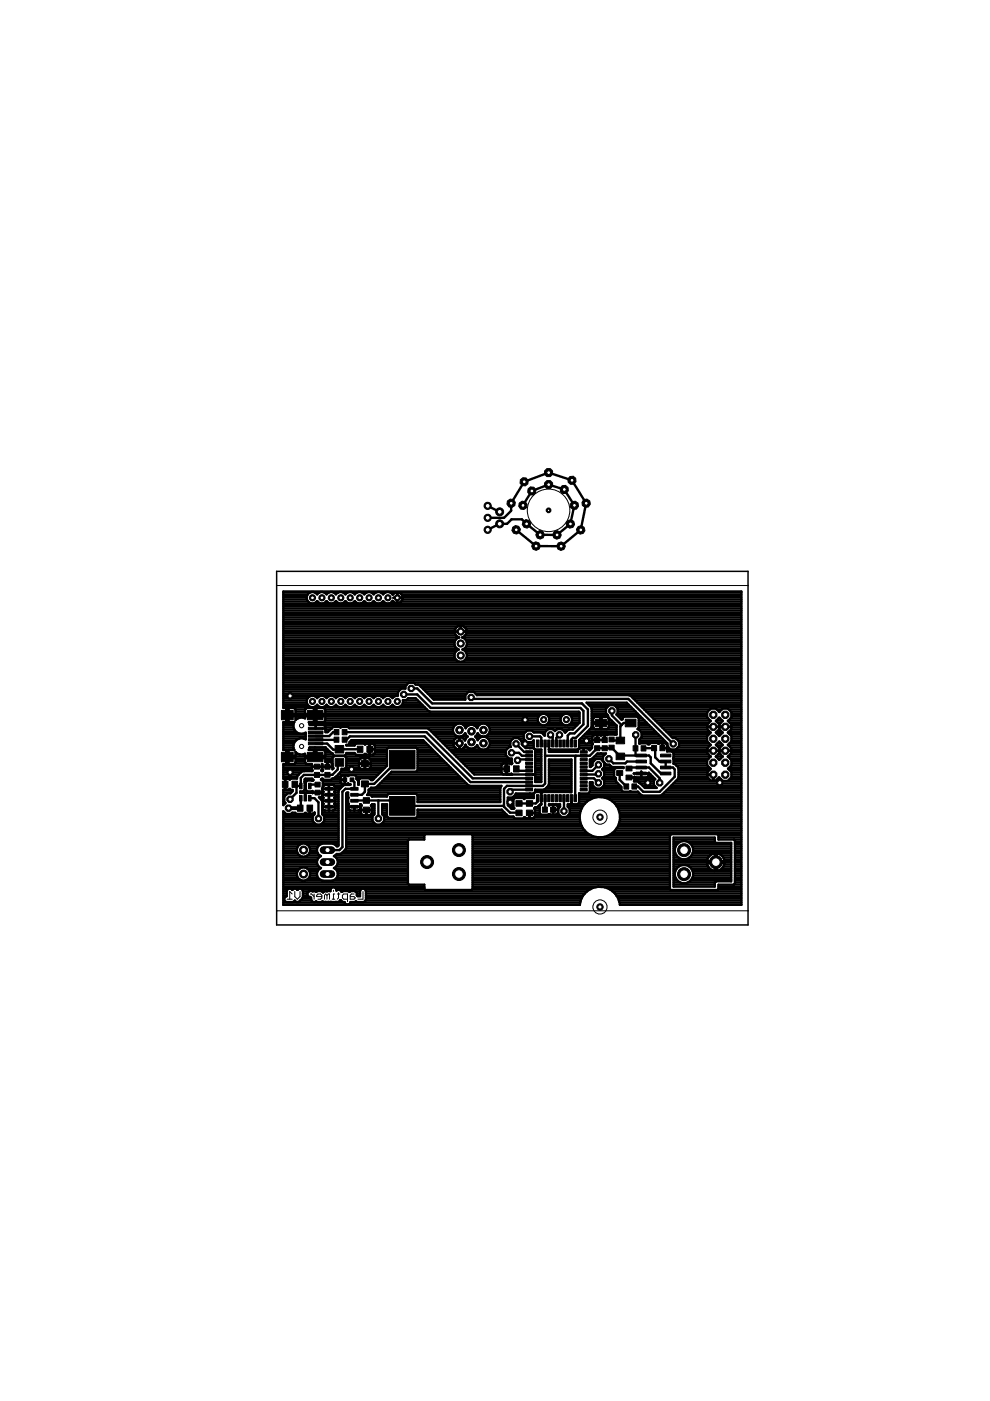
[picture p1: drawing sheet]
<svg xmlns="http://www.w3.org/2000/svg" width="210mm" height="297mm" viewBox="0 0 210 297" stroke-linecap="round" stroke-linejoin="round" font-family="sans-serif">
<g fill="none" stroke="#000" stroke-width=".21">
<path d="M60.9 190.6h1.1M62 189.5l-.6-.5v1.6M62.5 189v1.1l.6 .5 .5-.5v-1.1M65.8 189.5h.3l.5 .6M66.6 189.5v1.1M68.2 190.1h-1.1v-.3l.3-.3h.6l.2 .3v.6l-.2 .2h-.6M69.3 189.8l.3-.3h.3v1.1M69.3 189.8v.8M69.3 189.8l-.2-.3-.3 .3v.8M70.4 190.6h.6M70.7 188.7v.3M71 189.5h-.3v1.1"/>
<path d="M71.5 189.5h.6M71.8 189.3v1.1l-.3 .2M73.7 190.6h-.8l-.3-.2v-.6l.3-.3h.8v1.7M75.1 189.5h-.6l-.2 .3v.8h.8l.2-.2-.2-.3h-.8M77 189v1.6h-1.1"/>
</g>
<g fill="#000" stroke="#000" stroke-width=".21">
<path d="M59.7 150.6h2.5v2h-2.5zM59.7 159.5h2.5v2h-2.5zM65.2 150.6h3.3v2h-3.3zM65.2 159.5h3.3v2h-3.3zM65.4 157.4h3.1v.5h-3.1zM65.4 156.6h3.1v.5h-3.1zM65.4 155.8h3.1v.5h-3.1zM65.4 155h3.1v.5h-3.1zM65.4 154.2h3.1v.5h-3.1zM70.8 156.3h1.1v1.1h-1.1zM70.8 154.7h1.1v1.1h-1.1zM71.1 158.1h1.8v1.6h-1.8z"/>
<path d="M72.6 156.3h1v1.1h-1zM72.6 154.7h1v1.1h-1zM75.8 158.2h1.1v1.3h-1.1zM77.8 158.2h1.2v1.3h-1.2zM82.6 159.1h5.4v3.9h-5.4zM111.4 160h1.5v.5h-1.5zM111.4 159.2h1.5v.5h-1.5zM113.7 156.9h.5v1.5h-.5zM114.5 156.9h.5v1.5h-.5zM115.3 156.9h.5v1.5h-.5zM116.1 156.9h.5v1.5h-.5zM116.9 156.9h.5v1.5h-.5z"/>
<path d="M117.7 156.9h.5v1.5h-.5zM118.5 156.9h.5v1.5h-.5zM119.3 156.9h.5v1.5h-.5zM120.1 156.9h.5v1.5h-.5zM120.9 156.9h.5v1.5h-.5zM121.7 156.9h.5v1.5h-.5zM123 159.2h1.5v.5h-1.5zM123 160h1.5v.5h-1.5zM126.1 158.1h1.1v1.1h-1.1zM126.1 156.4h1.1v1h-1.1zM126.3 152.5h2.3v1.6h-2.3zM127.7 158.1h1.1v1.1h-1.1z"/>
<path d="M127.7 156.4h1.1v1h-1.1zM129.1 158h1.1v1h-1.1zM129.1 156.3h1.1v1h-1.1zM130.6 159.7h1.8v1.4h-1.8zM130.6 156.3h1.8v1.4h-1.8zM132.6 152.5h2.3v1.6h-2.3zM134.2 158.1h1.1v1.1h-1.1zM135.9 158.1h1v1.1h-1zM134.9 159.9h2.2v.6h-2.2zM138.2 158.1h1v1.1h-1zM139.9 158.1h1.1v1.1h-1.1zM140 159.9h2.2v.6h-2.2z"/>
<path d="M59.9 165.6h1.2v1.3h-1.2zM61.9 165.6h1.2v1.3h-1.2zM63.5 168.6h.6v1.2h-.6zM63.5 166.1h.6v1.1h-.6zM63.1 170.7h1.1v1.3h-1.1zM64.5 168.6h.5v1.2h-.5zM65.4 168.6h.6v1.2h-.6zM65.4 166.1h.6v1.1h-.6zM65.1 170.7h1.2v1.3h-1.2zM66.7 163.8h1.1v1h-1.1zM66.7 162h1.1v1.1h-1.1zM66.8 165.8h1.1v1.1h-1.1z"/>
<path d="M66.8 167.5h1.1v1.1h-1.1zM68.9 163.8h1.1v1h-1.1zM68.9 162.1h1.1v1h-1.1zM69 170.8h1.5v.5h-1.5zM69 169.5h1.5v.6h-1.5zM69 168.2h1.5v.6h-1.5zM69 166.9h1.5v.6h-1.5zM71.1 160.8h1.8v1.7h-1.8zM72.7 164.9h.8v.8h-.8zM74.2 164.9h.8v.8h-.8zM74.4 166.9h1.5v.6h-1.5zM74.4 168.2h1.5v.6h-1.5z"/>
<path d="M74.4 169.5h1.5v.6h-1.5zM74.4 170.8h1.5v.5h-1.5zM76.6 161.3h1.5v1.2h-1.5zM76.6 165.6h1.5v1.2h-1.5zM77 169.1h1.3v1.2h-1.3zM77 171.1h1.3v1.2h-1.3zM82.6 168.9h5.4v3.9h-5.4zM106.8 162.4h1.2v1.3h-1.2zM108.9 162.4h1.2v1.3h-1.2zM109.4 171.8h1.3v1.2h-1.3zM109.4 169.8h1.3v1.1h-1.3zM111.4 167.2h1.5v.5h-1.5z"/>
<path d="M111.4 166.4h1.5v.5h-1.5zM111.4 165.6h1.5v.5h-1.5zM111.4 164.8h1.5v.5h-1.5zM111.4 164h1.5v.5h-1.5zM111.4 163.2h1.5v.5h-1.5zM111.4 162.4h1.5v.5h-1.5zM111.4 161.6h1.5v.5h-1.5zM111.4 160.8h1.5v.5h-1.5zM111.6 171.8h1.3v1.2h-1.3zM111.6 169.8h1.3v1.1h-1.3zM113.7 168.5h.5v1.5h-.5zM114.5 168.5h.5v1.5h-.5z"/>
<path d="M115.3 168.5h.5v1.5h-.5zM115 171.1h1.1v1.1h-1.1zM116.1 168.5h.5v1.5h-.5zM116.9 168.5h.5v1.5h-.5zM116.7 171.1h1.1v1.1h-1.1zM117.7 168.5h.5v1.5h-.5zM118.5 168.5h.5v1.5h-.5zM119.3 168.5h.5v1.5h-.5zM120.1 168.5h.5v1.5h-.5zM120.9 168.5h.5v1.5h-.5zM121.7 168.5h.5v1.5h-.5zM123 160.8h1.5v.5h-1.5z"/>
<path d="M123 161.6h1.5v.5h-1.5zM123 162.4h1.5v.5h-1.5zM123 163.2h1.5v.5h-1.5zM123 164h1.5v.5h-1.5zM123 164.8h1.5v.5h-1.5zM123 165.6h1.5v.5h-1.5zM123 166.4h1.5v.5h-1.5zM123 167.2h1.5v.5h-1.5zM130.7 163.4h1.3v1h-1.3zM132.3 166.2h1v1.1h-1zM132.7 164.3h1.3v1.1h-1.3zM132.7 162.4h1.3v1h-1.3z"/>
<path d="M134 166.2h1v1.1h-1zM134.9 162.4h2.2v.6h-2.2zM134.9 163.7h2.2v.6h-2.2zM134.9 161.2h2.2v.6h-2.2zM140 162.4h2.2v.6h-2.2zM140 163.7h2.2v.6h-2.2zM140 161.2h2.2v.6h-2.2z"/>
</g>
<g fill="none" stroke="#000" stroke-width=".51">
<path d="M103.4 109.8h3.5l1.5-1.5v-1.6l2.7-4.5 5.2-2 5 1.6 3 4.9-1.2 5.7-4.1 3.4h-5.4l-4.2-3.5M103.4 107.3l2.5 1.2M110.9 107.1l1.9-3 3.5-1.4 3.3 1.1 2.2 3.3-.9 4-2.8 2.3h-3.6l-3.8-3.3h-2.2l-1 1h-1.6l-2.5 1.2M60.1 139.9h36.7M60.1 139.5h36.3M60.1 139h36.3M60.1 138.5h36.3M60.1 138h36.7M60.1 137.6h36.8M60.1 137.1h36.4M60.1 136.6h36.3M60.1 136.1h36.3"/>
<path d="M60.1 135.7h36.5M60.1 135.2h37.2M60.1 134.7h36.6M60.1 134.2h36.3M60.1 133.8h36.3M60.1 133.3h36.5M60.1 132.8h36.9M60.1 132.3h97.1M60.1 131.8h97.1M60.1 131.4h97.1M60.1 130.9h97.1M60.1 130.4h97.1"/>
<path d="M60.1 129.9h97.1M60.1 129.5h97.1M60.1 129h97.1M60.1 128.5h97.1M60.1 128h97.1M60.1 127.6h5.2M60.1 127.1h5M60.1 126.6h4.9M60.1 126.1h5.1M60.1 125.6h5.6M65.2 126a1.22 1.22 0 0 1 2 0 1.19 1.19 0 0 1 2 0 1.2 1.2 0 0 1 2 0 1.22 1.22 0 0 1 2 0 1.2 1.2 0 0 1 2 0 1.22 1.22 0 0 1 2 0 1.2 1.2 0 0 1 2 0 1.22 1.22 0 0 1 2 0 1.2 1.2 0 0 1 2.1 .1 1.16 1.16 0 0 1 1.7-.2 1.16 1.16 0 0 1 0 1.7 1.16 1.16 0 0 1-1.7-.2 1.21 1.21 0 0 1-2.1 0 1.22 1.22 0 0 1-2 0 1.2 1.2 0 0 1-2 0 1.22 1.22 0 0 1-2 0 1.2 1.2 0 0 1-2 0 1.22 1.22 0 0 1-2 0 1.19 1.19 0 0 1-2 0 1.2 1.2 0 0 1-2 0 1.23 1.23 0 0 1-1.7 .4 1.23 1.23 0 0 1-.3-1.8zM66.8 125.6h.9"/>
<path d="M67.1 127.6h.3M68.8 125.6h.9M69.1 127.6h.2M70.8 125.6h.9M71.1 127.6h.3M72.8 125.6h.9M73.1 127.6h.2M74.8 125.6h.9M75.1 127.6h.2M76.8 125.6h.9M77.1 127.6h.2M78.8 125.6h.9"/>
<path d="M79.1 127.6h.2M80.8 125.6h.9M81.1 127.6h.2M82.8 125.6h1M83.1 127.6h.3M84.2 125.6v2.3M84.2 127.6h.1M84.2 127.1h.1M84.2 126.6h.1M84.2 126.1h.1M84.2 125.6h.1M84.7 125.6h72.5"/>
<path d="M85 127.6h72.2M85.2 126.1h72M85.3 127.1h71.9M85.4 126.7l-2 .1M85.4 126.6h71.8M96.4 133.9h2.5M96.4 134.2l.3 .5 .7 .4a1.33 1.33 0 0 0-1.1 1.1 1.33 1.33 0 0 0 .6 1.4M96.6 133.2a1.27 1.27 0 0 1 2.2 0M96.6 133.2l-.2 1M96.9 137.6l.4 .1a1.34 1.34 0 0 0-.7 2.1 1.34 1.34 0 0 0 2.2 0 1.34 1.34 0 0 0-.8-2.1l.4-.1M97.7 132.6v1.3M97.7 133.8h.1"/>
<path d="M97.7 133.3h.1M97.7 132.8h.1M98.1 135.2h59.1M98.3 132.8h58.9M98.4 137.6h58.8M98.6 139.9h58.6M98.6 138h58.6M98.7 134.7h58.5M98.7 135.7h58.5M98.8 133.2l.1 1M98.8 133.3h58.4M98.8 137.1h58.4"/>
<path d="M98.9 139.5h58.3M98.9 138.5h58.3M98.9 134.2h58.3M98.9 134.2l-.3 .5-.6 .4a1.33 1.33 0 0 1 1 1.1 1.33 1.33 0 0 1-.6 1.4M98.9 133.8h58.3M99 136.1h58.2M99 139h58.2M99 136.6h58.2M60.1 158.5h2.1M60.1 158h2.1M60.1 153.7h2.1M60.1 159h2.3"/>
<path d="M60.1 154.7h2.3M60.1 148h5.1M60.1 145.2h26.1M60.1 149h4.9M60.1 149.5h5.2M60.1 157.5h2.3M60.1 157.1h2.6M60.1 156.6h3.3M60.1 156.1h4.7M60.1 155.6h4.7M60.1 155.2h2.7M60.1 154.2h2.1"/>
<path d="M60.1 153.3h2.2M60.1 149.9h5.9M60.1 148.5h4.9M60.1 147.6h5.8M60.1 147.1h24.3M60.1 146.6h24.4M60.1 146.1h24.9M60.1 145.6h25.9M60.1 144.7h97.1M60.1 144.2h97.1M60.1 143.7h97.1M60.1 143.3h97.1"/>
<path d="M60.1 142.8h97.1M60.1 142.3h97.1M60.1 141.8h97.1M60.1 141.4h97.1M60.1 140.9h97.1M60.1 140.4h97.1M60.7 159.9h.5M60.7 159.4h.5M60.7 152.8h.5M60.7 152.3h.5M60.7 150.9h.5M60.7 150.4h.5"/>
<path d="M61.2 151.8h5.4M62.4 153.1h.1M62.4 153.1a1.71 1.71 0 0 0 .3 2 1.71 1.71 0 0 0 2.1 .2v1.5a1.72 1.72 0 0 0-2.1 .2 1.72 1.72 0 0 0-.3 2h-1.2v3h1.1l.3-.2 .1-1h-2v1.2h-.6v3.1h.3v1.1l.1-1.1 .8 .1M62.7 150.4l-.4-.3h-1.1v3h1.2M62.7 150.4v1M62.7 150.4h2M62.7 159.4a1.6 1.6 0 0 0 2 .4v.5h4.3v-.9M62.7 159.9h.8M62.7 159.4h.1M62.7 152.3h.5M62.7 150.9h2M64.4 159.9h.3"/>
<path d="M64.4 156.6h.4M64.7 150.4l.4-.3h1.5v3h-1.1l.1 .6h3.1l.3 .4v1.1h.5l1.1-1.1h1.5l.1 .1M64.7 150.4v1M65.2 148a1.23 1.23 0 0 0 .3 1.7 1.23 1.23 0 0 0 1.7-.3 1.19 1.19 0 0 0 2 0 1.2 1.2 0 0 0 2 0 1.22 1.22 0 0 0 2 0 1.2 1.2 0 0 0 2 0 1.22 1.22 0 0 0 2 0 1.2 1.2 0 0 0 2 0 1.22 1.22 0 0 0 2 0 1.19 1.19 0 0 0 2 0 1.23 1.23 0 0 0 1.5 .5 1.23 1.23 0 0 0 .7-1.4M65.5 159h4.1M65.5 153.3h48.7M66.5 149.9h1.5M66.6 159.9h.5M66.6 159.4h.5M66.6 152.8h.5M66.6 152.3h.5M66.6 150.9h.5"/>
<path d="M66.6 150.4h.5M66.6 147.6h1.3M66.8 158.5h.1M66.9 157.6h2.5l1.3 1.3h5.6M66.9 153.7v.8M66.9 154.5h.1M66.9 154.2h.1M66.9 156.9h4.5M67.1 151.8h47.2M67.2 149.5h.1M68.5 149.9h1.5M68.6 147.6h1.3"/>
<path d="M68.7 153.7h27.8M68.9 150.4l-.4-.3h-1.4v3h1.6l.3-.4v-.9h-4.3v.5a1.6 1.6 0 0 0-2 .4v-.9h-2v1.3h-.6v5.9h.6v1.3h2v-.9M68.9 150.4l.1 1M68.9 152.8h45.1M68.9 150.4h21.6M69 159.4l-.3-.4h-1.6v1.8h1.9v.8h1l.5 .4M69 154.5h-.3M69 154.7h1M69 159.9h1.5M69 159.4h1M69 154.2h1.5M69 152.3h45"/>
<path d="M69 150.9h22.1M69 158.5l1.2 1.1 .3 .1M69 155.2h.5M69.1 158.5h-3.5l-.1 .5h1.1v1.8h-1.9l.1 1M69.2 149.5h.1M70.5 159.7h.1M70.5 149.9h1.5M70.5 159.7l.3 .5h2.3l.3-.3v-.2h1.8l.3 .4h1.7l.2-.3 .1 .1M70.6 147.6h1.3M71.2 149.5h.1M71.4 155.2h-.8l-.8 .9h-2.9M71.4 156.8v.1"/>
<path d="M72.2 154.2h.1M72.2 154.2l.1-.1h1.5l.3 .3h16.5l.3 .1 9.7 9.7h11.6M72.5 149.9h1.5M72.6 147.6h1.3M73.1 155.2h17.3l9.8 9.8h12M73.1 156.8h.4l.7-.7h15.8l9.8 9.7h12.4M73.2 149.5h.1M73.4 159.9h2M73.9 154.2h22.3M74.1 157.5h16.2M74.4 157.1h15.5M74.5 149.9h1.5"/>
<path d="M74.6 147.6h1.3M75.2 149.5h.1M76.5 149.9h1.5M76.6 147.6h1.3M77.2 149.5h.1M77.3 159.9h.2M78.3 158.5h.1M78.3 158h.1M78.3 159h.1M78.3 159.9h.1M78.3 159.4h.1M78.5 149.9h1.5"/>
<path d="M78.6 147.6h1.3M79.2 149.5h.1M79.2 159.9h2.8M79.4 158l.1 .8h-1.2v-1.1h-.6l-.3 .2-.2-.3h-1.7l-.3 .4-1.8-.1h.4l.7-1h15.2l9.6 9.6 7 .1-.2 .5M79.4 158l-.4-.3h-.6v2.3l.9-.1 .2-.3v-.7h-1.2v1.1l-.8-.1M79.5 158h11.3M79.5 158.5h11.8M79.5 159h2.5M79.5 159.4h2.5M80.5 149.9h1.5M80.6 147.6h1.3M81.2 149.5h.1"/>
<path d="M82.4 158.5l-.4 .3v3.5l-3 3.1h-.3l-.4-.4h-1.9l-.3 .3v1.1h-.2v-.7l-.3-.6v-.4M82.5 149.9h1.5M82.6 147.6h1.3M83.2 149.5h.1M84.5 149.9h5.5M85.2 149.5h4.3M85.4 148.5h.7l.4-.5h1.6l2.8 2.8 .3 .1h31.5l.2 .2v2.1l-1.4 1.5h-2.2M85.4 148.5h.1M85.4 149h3.7M85.4 148.5h3.2M85.6 147.2h2.9l2.8 2.9h31.8l.6 .6v2.9l-1.9 1.9h-1l-.4 .5v1.6M87.2 146h1.3l3.1 3.1h31.8l1.3 1.3v3.5l-2.6 2.5h-.6l-.3 .3v.9"/>
<path d="M88.2 158.5l.3 .3v4.5l-.3 .3h-5.1l-3.3 3.3-1.1 .2M88.5 159h3.3M88.5 159.9h4.2M88.5 159.4h3.7M88.6 145.2l.3 .1 3.1 3h6.7v-.9l.7-.8h1l.7 .8h32.3l.3 .1 8.9 9h.6l.8 .7v1l-.8 .7M89.3 145.6h67.9M89.8 146.1h67.4M90.3 146.6h66.9M90.7 147.1h8.2M91 154.7h5M91.2 147.6h7.5M91.5 155.2h4.6"/>
<path d="M91.7 148h7M92 155.6h4.3M92.5 156.1h4.5M92.9 156.6h3.6M93.4 157.1h2.8M93.9 157.5h2.2M94.4 158h1.8M94.8 158.5h1.7M95.3 159h12.1M95.8 159.4h11.4M96.1 157.6h1.3M96.2 157.1a1.33 1.33 0 0 0 .8 1.7 1.33 1.33 0 0 0 1.7-.9"/>
<path d="M96.3 159.9h10.9M97.4 158.5h.1M97.4 158h.1M97.4 157.5h.1M97.4 156.3v2.6M97.4 157.1h.1M97.4 156.6h.1M97.8 156.1h1.3M98.3 156.6l.3 .4 .2-.5 .4-.3-.6-.8a1.4 1.4 0 0 1-2.2 .4 1.4 1.4 0 0 1 .3-2.2 1.4 1.4 0 0 1 2 .8 1.35 1.35 0 0 1 1.3-.8 1.35 1.35 0 0 1 1.2 .8 1.39 1.39 0 0 1 2-.8 1.39 1.39 0 0 1 .3 2.2 1.39 1.39 0 0 1-2.2-.4l-.5 .8 .5 .8a1.39 1.39 0 0 1 2.3-.2 1.39 1.39 0 0 1-.8 2.2M98.3 156.6a1.32 1.32 0 0 0-2.1 .5M98.3 153.7h1.2M98.3 156.6h.5"/>
<path d="M98.4 158.5h.8M98.5 155.6h.2M98.7 158h.1M98.7 154.2h.1M98.7 157.9l.5 .6M98.7 157.9h.1M99.2 158.5l.5 .2h.5l.5-.2M99.9 147.9l.3 .3h33l9.5 9.5M100.4 153.7h1.2M100.7 158.5h.8M100.8 156.1h1.3M100.8 147.1h56.4"/>
<path d="M101.1 154.2h.1M101.1 156.6h.4M101.2 158h.1M101.2 158l-.5 .5M101.2 158l.5 .7 .5 .3M101.2 155.6h.2M102.9 156.1h8.1M103.4 153.7h11.5M103.4 156.6h5.4M103.5 158.5h4.3M103.6 155.6h7.4M103.7 154.2h18.2"/>
<path d="M103.8 157.1h4.5M103.8 158h4.4M103.8 155.2h7.7M103.9 154.7h12.2M103.9 157.5h4.3M108.5 159.6h1.5l.7 .6h1.5M109.4 157.7l1.7 1.7h1.1M110 156.6h1M110.5 157.1h1M110.6 157.5h2.6M110.9 158h2.3M111 155.6v1l.8 .8h1l.4-.4v1.6l.3 .3"/>
<path d="M111.4 158.5h1.8M112.3 156.1h2.2l.3 .3v1.2M113.1 157.1h.1M113.1 155.2h2.5M113.5 158.9l-.3-.3h-1.7l-.9-.8v-.6l-.7-.7h-1l-.7 .7v1l.1 .2h-.4l-.7 .7v1l.7 .7h.6l.1 1M113.5 158.9h1.3v6.9h-1.3zM113.5 159.9h1.3M113.5 159.4h1.3M114 152.3a1.24 1.24 0 0 0 1.2 1.5 1.24 1.24 0 0 0 1.3-1.5M114 152.3a1.24 1.24 0 0 1 1.2-1 1.24 1.24 0 0 1 1.3 1M115 151.4h-54.3v-1.3h-.6v-24.7h97.1v66.4h-25.8l-.3-1.4M115.2 155.6h.3"/>
<path d="M115.5 151.4h4.3M115.6 157.6v8.5l-.5 .5h-7.6l-.6 .6v3.8M115.6 153.7h4.1M116.2 151.8h2.9M116.3 153.3h2.7M116.4 157.6v1.8h6.1l.1-.4M116.4 159h.1M116.4 159h6.2M116.4 158.9h.3M116.5 152.8h2.4M116.5 152.3h2.4M116.7 155.8l.5 .5v1.3"/>
<path d="M117.3 154.7h.7M118.6 155.8l-.6 .6v1.2M118.9 152.3a1.24 1.24 0 0 1 1.2-1 1.24 1.24 0 0 1 1.2 1M118.9 152.3a1.24 1.24 0 0 0 1.2 1.5 1.24 1.24 0 0 0 1.2-1.5M119.7 155.2h.3M119.8 155.3l-.7-.7h-1l-.4 .4-.5-.4h-1l-.7 .7v.7l-.8-.7h-1.5l-.4-.4h-1l-.8 .7M119.8 155.3h.1M120.3 151.4h2.6M120.4 153.7h2M120.7 154.7l-.9 .6M121.1 151.8h1.8M121.1 153.3h1.8"/>
<path d="M121.3 152.8h1.6M121.3 152.3h1.6M122.4 158.9l.4-.3v-1.7l2.5-2.5 .2-.3v-3.9l-1.1-1.2h8.5l8.6 8.6v.6l.7 .7M122.6 159l.4-.3h1.6l.4 .3M122.8 158.5h2.7M122.8 158h2.7M122.8 157.5h2.8M122.8 157.1h2.8M123.1 156.6h2.5M123.6 156.1h2M123.8 159h.1M123.8 159.4h.1"/>
<path d="M123.8 158.7v.7M124 155.6h6.7M124.5 155.2h6.2M124.8 149.5h8.5M125 159h.1M125 154.7h5.7M125.3 149.9h3.5M125.4 154.2h.4M125.5 151.4h3.1M125.5 153.7h.3M125.5 153.3h1.8M125.5 152.8h.3"/>
<path d="M125.5 152.3h.3M125.5 151.8h3.4M125.5 150.9h3M125.5 150.4h3M125.7 157.7l-.2 .2v.7l-.5 .5v-.1M125.7 157.7v.1M125.9 152.2l.3-.2h1.1v2.6l-1.3-.1-.2-.3v-.8h3.3l-.1 1-.4 .2h-1v-2.6l1.3 .1 .2 .3v.7h-3.3zM126.5 159.9h1.8M126.6 155.9v1M126.6 156.6h.1M126.6 156.1h.1M127.3 153.7h.3"/>
<path d="M127.3 154.2h.3M127.3 152.8h.3M127.3 152.3h.3M127.4 159.7h.1M127.6 153.3h2.6M128.2 155.9v1M128.2 156.6h.1M128.2 156.1h.1M128.2 155.9v1h-2.6M129 152.3h.2M129.1 154.2h1.6M129.1 153.7h1.5"/>
<path d="M129.1 152.8h.6M129.2 149.5l-.7 .7v1l.4 .5 .1 .4 1.7 1.7v1.9l-4.8 .2-.3 .4 .1 1.4M129.7 150.7v1l2.1 2M130.2 149.5l.8 .7v1l-.3 .3 1.1 1.1 .2-.1v-.2l.3-.4h2.8l.3 .4v2l-.2 .3 .8 .7v1l-.4 .5v.8h1.6l.2 .2h.2l.3-.3M130.4 155.7h.1M130.7 149.9h3.1M130.8 151.4h4.4M131 150.9h3.8M131 150.4h3.3M131 151.8h4.7M131.5 152.3h.5M133.7 153.3h-1.5l-.7 .7v3h-1.6l-.2-.2"/>
<path d="M133.7 147.6h23.5M134.2 148h23M134.7 148.5h22.5M134.8 155.8l-.1 4.4M135.1 149h22.1M135.4 153.7h2.2M135.4 154.7h3.2M135.4 154.2h2.7M135.4 153.3h1.7M135.4 152.8h1.3M135.4 152.3h.8M135.6 157.5h5.8"/>
<path d="M135.6 157.1h5.3M135.6 149.5h21.6M135.7 156.6h4.8M135.9 155.2h3.1M136 156.1h4M136 155.6h3.5M136.1 149.9h21.1M136.4 158.7l2.3-.1 .2 .3v1.7l.9 .9h1.3v1.2h1.6l.3 .4v1.6l-3.1 3.2h-3.5l-1.1-1.1h-.8M136.6 150.4h13.9M137.1 150.9h13M137.5 151.4h12.4M138 151.8h11.9"/>
<path d="M138.5 152.3h11.7M139 152.8h11.6M139.4 157.5l.2 .2 1.4-.1 .5 .4M139.4 153.3h10.9M139.9 153.7h10.1M140.4 154.2h9.6M140.4 158.5h.1M140.4 158h.1M140.4 157.6v1h1.1M140.4 157.6v1M140.9 154.7h9.2M141.4 155.2h9.1"/>
<path d="M141.5 158l-.1 1.3h1.1l.3 .4v2.2l.3 .1 .8 .9v1.9l-.2 .3-3.4 3.5-.3 .1h-3.8l-1-.8h-3.1l-.4-.4v-.7l-1-1-.1-.8-.4-.4v-1.4l.3-.4h1.7v-.2h-2.3l-.7-.5h-.6l-.8-.7v-1M141.5 158.5h.3M141.5 158h.1M141.5 159h8.5M141.8 155.6h8.6M142.3 156.1h7.6M142.6 159.4h7.4M142.8 159.9h7.4M143.4 156.6h6.5M143.7 158.5h6.4M143.8 157.1h6.1M144 158h6.6"/>
<path d="M144 157.5h6.3M149.9 156.1l.8-.8-.7-.7v-1l.7-.7-.8-.8v-1.1l.8-.8h1.1l.7 .8 .7-.8h1.1l.8 .8v1.1l-.8 .8 .7 .7v1l-.7 .7 .8 .8M149.9 156.1v1.1l.8 .7-.7 .7v1.1l.7 .7M150 154.1h5M150 159.2h5M151.2 154.1h.1M151.2 159.2h.1M151.8 152.9l.7-.8 .7 .8-.7 .7v1l.7 .7-.7 .7-.7-.7 .7-.7v-1zM151.8 152.8h1.4M151.9 158h1.2M151.9 155.2h1.2M152 150.4h1.1"/>
<path d="M152.1 155.6h.8M152.2 157.5h.6M152.2 153.3h.6M152.3 159.9h.5M152.3 152.3h.4M152.4 158.5h.3M152.4 154.7h.2M152.4 150.9h.2M152.5 153.7h.1M152.5 159h.1M152.5 159.4h.1M152.5 154.2h.1"/>
<path d="M153.8 154.1h.1M153.8 159.2h.1M154.4 152.8h2.8M154.4 158h2.8M154.5 155.2h2.7M154.5 150.4h2.7M154.6 155.6h2.6M154.7 157.5h2.5M154.7 153.3h2.5M154.8 159.9h2.4M154.9 152.3h2.3M154.9 158.5h2.3"/>
<path d="M155 154.7h2.2M155 150.9h2.2M155 153.7h2.2M155 159h2.2M155 159.4h2.2M155 154.2h2.2M155.1 156.1v1.1l-.8 .7 .7 .7v1.1l-.7 .7M155.1 151.4h2.1M155.1 157.1h2.1M155.1 156.6h2.1M155.1 156.1h2.1M155.1 151.8h2.1"/>
<path d="M157.2 145.2h-69.1l-.4-.5h-1l-.7 .8v.5h-.9l-.7 .7v.8l-.9 .2-.3 .3a1.2 1.2 0 0 0-2 0 1.22 1.22 0 0 0-2 0 1.2 1.2 0 0 0-2 0 1.22 1.22 0 0 0-2 0 1.2 1.2 0 0 0-2 0 1.22 1.22 0 0 0-2 0 1.19 1.19 0 0 0-2 0 1.2 1.2 0 0 0-2 0 1.22 1.22 0 0 0-2 0M60.1 168.5h.6M60.1 177.5h11.7M60.1 168h1.7M60.1 172.3h.3M60.1 164.2h3.3M60.1 173.2h6.2M60.1 176.6h11.7M60.1 178h11.7M60.1 164.7h2.9M60.1 179.9h2.9M60.1 179.5h3.1"/>
<path d="M60.1 179h3.7M60.1 178.5h11.7M60.1 177.1h11.7M60.1 176.1h11.7M60.1 175.6h11.7M60.1 175.2h11.7M60.1 174.7h6.8M60.1 174.2h6.3M60.1 173.7h6.2M60.1 172.8h6.5M60.1 170.4h.3M60.1 169.9h.2"/>
<path d="M60.1 169.5h.2M60.1 169h.2M60.1 167.6h1.9M60.1 163.7h3.7M60.1 163.3h6.1M60.1 162.8h6M60.1 162.3h6M60.4 166.3l.1 1.1h.8l.1-.1 .3 .2h.3v.2l-.4 .5h-.6l-.7 .7v1.1l.2 .2-.4 .5v-3.3h.3zM60.4 165.7h.1M60.4 167.1h.1M60.4 166.6h.1M60.4 166.1h.1"/>
<path d="M60.4 165.2h.1M60.7 161.8h.5M60.7 161.4h.5M60.7 160.9h.5M61.2 160.4h5.4M61.3 165.2h.3M62.5 166.3l.4 .3M62.6 161.8h2.2M62.7 161.4h2M62.7 160.9h2M62.9 166.6v1.5l-1.4 1.4M63.2 179.5a1.42 1.42 0 0 1 2.3 0"/>
<path d="M63.2 179.5a1.42 1.42 0 0 0 1.1 2.2 1.42 1.42 0 0 0 1.2-2.2M63.7 168h4.8M63.8 169.2v2l-.2 .1M64.5 167.6h.4M64.6 165.3l.1-.2h1.5l.3 .3-.2 .1h-1.1l-.4 .3v1.7l.4 .3 1.1-.1v.5l-2.6-.1v-.3h.6l.3-.3zM64.6 165.7h.4M64.6 167.1h.2M64.6 166.6h.2M64.6 166.1h.2M64.7 165.2h1.5M64.7 168.5h.1M64.7 168.1v1.1"/>
<path d="M64.7 169h.1M64.8 161.8l.3 .2h1l.1 1.3M64.9 179h3.2M65.5 179.5h1.9M65.6 172.3h.1M65.6 171.8h.1M65.7 169.2h1l.8 .9v3.5M65.7 179.9h1.5M66.1 162.6h2.1M66.1 162.5h2.1M66.2 163.3l.1 .1M66.3 163.4l-2.3 .2-.9 .9-.1 .6h-1.3l-.3 .2-.1-.1"/>
<path d="M66.3 163.4h.1M66.7 172.3l-.2 .2h-.8v-1.1l-.1 1.1h-.7l-.2-.2-.2 .3h-1.7l-.2-.3h-.6l-.3 .3h-1l-.6-.6v19.8h62.8l.2-.8M66.7 172.3h.1M67.1 160.4h3.6M67.2 162.5v.1M67.3 168v.1M67.3 166.3h-1.3l-.3 .3M67.4 179.5a1.37 1.37 0 0 0 .7 2 1.36 1.36 0 0 0-.9 1.3 1.36 1.36 0 0 0 .9 1.2 1.35 1.35 0 0 0-.7 2.1M68 169.5h.5M68.2 174.7h3.6M68.2 169h.3M68.2 165.2h.3"/>
<path d="M68.2 163.3v-1.3h.2v1.3M68.2 163.3v.2l.3-.1M68.2 163.3h.2M68.2 162.8h.2M68.2 162.3h.2M68.3 167.2l.1 1.5-.3 .3-.5 .1 .7 .8M68.3 167.2v.1M68.3 169.9v2.7l.4 .5v1l-.7 .7h-1l-.7-.7v-1l.4-.5v-.3M68.3 172.3h3.5M68.3 171.4h.2M68.3 170.9h.2M68.3 170.4h.3"/>
<path d="M68.3 169.9h.2M68.4 162.6h2.1M68.4 163.3l.1 .1M68.4 168.5h3.4M68.4 167.6h.1M68.5 167.2h2.5M68.5 171h2.5M68.5 169.8h2.5M68.5 166.9l.4-.5 1.9 .1 .2 .4-.1 1 .1 1.1M68.5 165.7h3.7M68.5 166.6h.1M68.5 166.1h3.9"/>
<path d="M68.5 163.4h.1M68.5 167.1l-.2 .1M68.5 172.8h3.3M68.5 169v1.1l.1 .3M68.6 170.4l-.1 1 .4 .5M68.6 174.2h3.2M68.7 173.2h3.1M68.7 173.7h3.1M69 161.4h1.5M69 160.9h1.5M69.4 161.6v1M69.4 161.8h.1"/>
<path d="M69.4 162.3h.1M69.7 166.4v5.5M69.7 168h.1M69.7 171.4h.1M69.7 170.9h.1M69.7 170.4h.1M69.7 169.9h.1M69.7 169.5h.1M69.7 169h.1M69.7 167.6h.1M69.7 167.1h.1M69.7 166.6h.1"/>
<path d="M70.4 165.2h1.8M70.4 161.8h.1M70.5 162.8h.1M70.5 162.3h.1M70.5 162.7l.2 .2-.2 .2v-2.5l.3-.3h2.3l.3 .3v2.1l-.3 .3h-.7l-.1 .6-1.1 1.1M70.6 171.8h1.2M70.8 179h1M70.9 170.4l.1 1-.3 .4h-2.4M70.9 170.4h.9M70.9 166.6h1.8M71 168h.8M71 169l-.1 .1 .1 1-.1 .3"/>
<path d="M71 169h.8M71 171.4h.8M71 170.9h.8M71 169.9h.8M71 169.5h.8M71 167.6h.8M71 167.1h1.2M71.2 164.7l-1 .6h-1.6l-.2-.2-.3 .2 .4 .3v3.4M71.2 164.7v.1M71.2 164.7h1.1M71.7 164.2h8.5M72 161.6h-.4v1.5l-1.1 1.2h-6.1l-.6 .7v1.6h-.9"/>
<path d="M72.1 163.8h.1M72.2 163.7h8.4M72.2 165.3h.9M72.4 163.3h8.7M73.1 164.4v1.8M73.1 164.7h.1M73.1 165.7h.1M73.1 166.1h.1M73.1 165.2h.1M73.2 160.4h8.8M73.3 162.8h2.9M73.3 179.9h13.2"/>
<path d="M73.4 168.5h.4M73.4 177.5h16.6M73.4 172.3h3.1M73.4 173.2h5.6M73.4 176.6h51.1M73.4 178h16.6v-.9l.2-.2h9.8l.2 .2v11.4M73.4 179.5h13.1M73.4 179h13.1M73.4 178.5h13.1M73.4 177.1h16.6M73.4 176.1h50.6M73.4 175.6h50.2"/>
<path d="M73.4 175.2h50M73.4 174.7h6.2M73.4 174.2h5.7M73.4 173.7h5.6M73.4 172.8h3.4M73.4 171.4h.5M73.4 170.9h.5M73.4 170.4h.5M73.4 169.9h.4M73.4 169.5h.4M73.4 169h.4M73.4 161.8h8.6"/>
<path d="M73.4 162.3h2.7M73.4 161.4h2.7M73.4 160.9h2.9M73.8 166.1l.5 .3-1.5 .1-1 1.2v11.6l-.4 .1-.9-.5h-2.2l-.9 .6M73.8 166.1h-1.4M73.8 166.1h.1M73.9 171h2.5M74.3 171.9l-.4-.5v-2.3l-.1-1.1h-.2l-.2 .2v11.6l-1 1.1-1 .2-.6 .4a1.37 1.37 0 0 1 .9 1.3 1.37 1.37 0 0 1-.9 1.2 1.37 1.37 0 0 1 .6 2.1M74.6 165.3l.5 .5v1.4h-1.9l-.6 .7v11.7l-.6 .6h-2.6M75.1 171v.9M75.1 171.4h.1M75.1 169.8l9-.1 1.2 1.2h21.4l.2 .1"/>
<path d="M75.6 164.7l-.3-.3h-1.3l-.2 .1-1.3-.1-.3 .5v.9l.2 .3M75.6 164.7h4.1M75.6 165.2h.6M75.9 165.7h.2M75.9 166.1h.2M76 171.8h.5M76.1 161.8v-.6l.2-.3 1-.1v2.2l-1-.1-.2-.3v-.6h2.5v.7l-.4 .3h-.8v-2.2h.8l.3 .2 .1 .8M76.4 170.5h.1M76.4 170.5v1l-.3 .3h-2.7M76.4 171.4h.1M76.4 170.9h.2M76.5 170.5l.2 .3-.2 .3v.6h1.1v1.1h-.6l-.4-.1-.1-.9h2.3v.7l-.3 .3"/>
<path d="M76.5 170.5h.1M77.3 162.8h.1M77.3 162.3h.1M77.3 161.4h.1M77.3 160.9h.1M77.6 172.3h.1M77.6 171.8h.1M77.6 172.8h.1M77.9 168.5h4.3M78.2 168l-.4 .6h.7l.4 .3M78.2 168h27.9M78.2 167.6h27.9"/>
<path d="M78.4 160.9h3.6M78.5 165.2h.7M78.5 162.8h3.1M78.6 172.8h.7M78.6 162.3h3.4M78.6 161.4h3.4M78.7 167.1l-.5 .3v.6M78.7 167.1h27.4M78.8 170.9h.6M78.8 172.3h.6M78.8 171.8h.6M78.8 171.4h.6"/>
<path d="M78.9 170.5h.5v2.1l-.4 .5v1l.7 .7h1l.7-.7v-1l-.4-.5v-2.1h1v2.6l.4 .3h5.8l.3-.3v-1.4h17.9M78.9 168.9h.1M78.9 170.5h.1M78.9 170.5l-.2 .3 .1 .1v.8h-1.1v1.1h.8M80.1 166.6h19.4M80.2 169.7v3.9M80.6 166.1h18.3M80.8 174.7h42.3M81 172.3h1M81 171.8h1M81 171.4h1M81 170.9h1"/>
<path d="M81 165.7h17.4M81.2 172.8h.8M81.3 174.2h41.7M81.4 173.2h.8M81.4 173.7h41.5M81.5 165.2h16.4M82 164.7h15.5M82.5 164.2h14.5M83 163.7h13.5M85.3 161.1l-1.4 1.4h-.8l-3.8 3.7h-1.9v1.7l-.7 .6h-1.6M86.7 178l-.2 .2v9.2l.2 .2h3.3v.9l.2 .2h9.8l.2-.2M88.4 173.2h20.5"/>
<path d="M88.4 168.5h17.7M88.5 172.3h18.5M88.5 171.8h18M88.5 161.8h6.1M88.5 169.9h17.6M88.5 169.5h17.6M88.5 169h17.6M88.5 163.3h7.5M88.5 162.8h7.1M88.5 162.3h6.6M88.5 161.4h5.6M88.5 160.9h5.2"/>
<path d="M88.5 160.4h4.7M96.8 160.4h10.7M97.2 160.9h11.3M97.7 161.4h10.8M98.2 161.8h10.4M98.7 162.3h7.6M99.1 162.8h7.2M99.6 163.3h6.7M100.1 163.7h6.2M100.2 177.5h26.6M100.2 178h41.8M100.2 179.9h41.8"/>
<path d="M100.2 179.5h41.8M100.2 179h41.8M100.2 178.5h41.8M100.2 177.1h25M106.1 167.1v3h-17.6v-1.5l-.3-.3h-5.8l-.4 .3v.3h-3.1M106.3 163.7v-.6h1.2v1.1M106.3 162.3l.3-.4h.8v2.3M106.3 163.7l.5 .5M106.4 171.7l1.3 1.3 1.1 .1 .4 .4h1.7l.3-.3M106.4 171.7h.1M106.9 171l1.2 1.3 1.9 .1M107.4 163.7h.1"/>
<path d="M107.4 163.3h.1M107.4 162.8h.1M107.4 162.3h.1M107.4 163l.1 1.1M107.4 172.8h-18.9M107.7 170.4h1.1M107.7 169.9h1.1M107.7 169.5h1.2M107.9 170.9h.9M108.1 164.2l.3-.2 .2 .2M108.3 171.4h.7M108.6 161.8l-.2 .2-.3-.1h-.6v1.1h-1.2v-.7"/>
<path d="M108.8 169h4.4M109.2 168.5h4M109.5 163l.5 .4h2.2M111.2 173.2h.1M112.2 161h-2.3l-.2 .2M112.2 167.4h-3.6l-.5 .5M112.2 173.2h.1M112.2 172.8h.1M113.2 164.2h1.6M113.2 164.2h.1M113.2 168.2v1M113.2 168.2h-3.8l-.8 .9h-.9v1.6l.8 .8 .5-.2"/>
<path d="M113.2 169.2h-1.8l-.3 .2-.2-.2h-1.7l-.4 .3v1.7l.2 .1M113.2 169.2h.1M113.3 171.4l.1 .3v.6M113.3 171.4h1.1M113.3 173.2h9.6M113.4 168h.1M113.4 171.8h1M113.4 172.8h5.2M113.5 171.2h.1M113.5 171.2l-.2 .2M113.5 161.8h1.3M113.5 164.7h1.3"/>
<path d="M113.5 165.7h1.3M113.5 167.6h7.7M113.5 165.2h1.3M113.5 163.7h1.3M113.5 163.3h1.3M113.5 162.8h1.3M113.5 162.3h1.3M113.5 161.4h1.3M113.5 160.9h1.3M113.5 160.4h1.3M114 169.2v.8l-.4 .3h-3.6M114.2 170.9h.2"/>
<path d="M114.4 172.3h-2.1v1.2h.7l.4-.3v-.8h-1.2v1.1h-.7l-.3-.3M114.4 170.9v1.5l.4 .4h1.5l.1-.2M114.8 168h.1M114.8 168v.3M114.8 169.2v1.4l-.4 .3M114.8 170.5h-.2a1.22 1.22 0 0 1-1.1 .7M114.8 170.4l-.3 .3M115.6 160.2h9.5l1.5-1.6h2.9l.2-.1 1.8 1.9 .2-.2h5.9l.4 .4v1.2l2.1 2.2h1M115.6 169.2l-.1 2.5M115.8 167.1h5.4M116.3 166.6l-1 .8h-1.8v.5l-.3 .3M116.3 166.6l.1-.3v-5.3h4.8v7l-7.7-.1-.3 .3"/>
<path d="M116.3 166.6h4.9M116.4 164.2h4.8M116.4 161.8h4.8M116.4 164.7h4.8M116.4 165.7h4.8M116.4 166.1h4.8M116.4 165.2h4.8M116.4 163.7h4.8M116.4 163.3h4.8M116.4 162.8h4.8M116.4 162.3h4.8M116.4 161.4h4.8"/>
<path d="M116.4 172.6h1.7l.2-.3v-1.2l-.4-.5h-1.2l-.2 .2-.1-.3h2.3v.5l-.4 .5v1l.8 .7M116.4 172.6h.1M117.3 172.3h.1M117.3 170.6v2.1M117.3 171.7h1M117.3 171.8h.1M117.3 171.4h.1M117.3 170.9h.1M118.2 170.9h.5M118.3 172.3h.1M118.3 171.8h.1M118.3 171.4h.1"/>
<path d="M119.6 169.2v2.8M119.6 169.2h.1M120.4 170.9h3.2M120.5 172.8h2.4M120.7 171.4h2.7M120.8 172.3h2.2M120.8 171.8h2.3M121.2 169.2v1.3M121.2 170.2h.1M121.2 170.4h.1M122.1 160.2l-.1 .2v8.8M122.6 170.4h1.4"/>
<path d="M122.8 168.5h13.1M122.8 168.2v2l-.4 .3h-2v.5l.4 .5v1l-.7 .7M122.8 169.9h1.7M122.8 169.5h2.4M122.8 169h4M122.9 173.2l.2 1.3M123.1 172h.1M123.1 174.5v.1M123.1 172l-.2 1.2M123.1 174.5l.5 1.2M123.6 170.8v.1M123.6 175.7h.1"/>
<path d="M123.6 170.8l-.5 1.2M123.6 175.7l.9 .9 1.1 .7M123.8 165h2.1l1 1M124.5 169.9l-.9 .9M124.5 169.9h.1M124.9 168h10.5M125.1 161.8h.5M125.1 167.6h6.7M125.1 167.1h1.1M125.1 166.6h.7M125.1 166.1h.5M125.1 162.3h.5"/>
<path d="M125.1 161.4h.8M125.5 160.9h2.3M125.6 169.2l-1.1 .7M125.6 169.2h.1M125.6 177.3l1.3 .3M125.6 177.3h.1M126 160.4h1.8M126.9 177.6h.1M126.9 169l-1.3 .2M126.9 169h.1M126.9 169l1.2 .1M126.9 164.1l-.2 .1h-2.9"/>
<path d="M126.9 162.2l-1.3 1.2h-1.8M127.1 177.5h14.9M127.1 169h30.1M127.5 167.1h4.2M127.8 165.2h2.8M127.8 163.3h2.4M127.8 161.4h.1M127.8 160.4l.7-.7h-1.8l-1.2 1.2-.4 .1v1.6l.5-.4v-.6l.8-.7h1l.7 .7v1.1l-.4 .4 .4 .5v1l-.4 .4 .4 .4v1.1l-.7 .7h-1l-.8-.7v-.6l-.5-.1v2.1l-.3 .3h-2M128 164.7h2.3M128 166.6h3.5M128 162.8h4.2M128.1 164.2h2.1"/>
<path d="M128.1 161.8h.2M128.1 165.7h2.5M128.1 166.1h2.9M128.1 163.7h2.1M128.1 162.3h1.3M128.1 169.1h.1M128.1 169.1l1.2 .4M128.1 177.5h.1M128.1 177.5l-1.2 .1M129.1 160.9l.9 .9h2.6l.3-.3h3.1M129.2 177.1h12.8M129.2 169.5h28"/>
<path d="M129.3 162.3h.1M129.3 177h.1M129.3 169.5h.1M129.3 169.5l1 .8M129.3 177l-1.2 .5M129.9 176.6h27.3M129.9 169.9h27.3M130.3 170.3h.1M130.3 170.3l.8 1.1M130.3 176.2h.1M130.3 176.2l-1 .8M130.4 176.1h26.8"/>
<path d="M130.4 170.4h26.8M130.7 175.6h26.5M130.7 170.9h26.5M131 175.2h26.2M131 171.4h26.2M131.1 171.4h.1M131.1 171.4a4.3 4.3 0 0 1-.8 4.8M131.2 171.8h26M131.2 174.7h26M131.4 172.3h25.8M131.4 174.2h25.8M131.4 163.9v1.4l1.4 1.5"/>
<path d="M131.4 173.2h25.8M131.4 173.7h25.8M131.4 172.8h25.8M133.4 164.8h1.1M133.4 162.9v-.2h4.2l2.3 2.3v1M133.4 164.8v.1M134.5 164.7h.1M134.5 164.7l-.1 1h4.2M134.5 165.2h4.4M134.5 164.7l2.6 .1 .4-.3 .1-.7 1.3 1.4-.3 .2v1.1l.6 .5h-2.5l-1.5-1.3M135.8 166.1h2.8M136 164.2h.1"/>
<path d="M136 163.6v1.2M136 163.6h.1M136 164.7h.1M136 163.7h.1M136.3 166.6h2.5M137.4 164.7h1M137.6 164.2h.3M137.6 164h-3.2M140.4 168.5h16.8M140.6 168.3h.1M140.9 168h16.3M141.4 167.6h15.8"/>
<path d="M141.8 167.1h15.4M142.3 166.6h14.9M142.7 160.9h7.5M142.8 166.1h14.4M142.8 177.6h8.8v.9l.2 .2h3.2v8.2h-3.2l-.2 .2v.9h-8.8zM142.8 178h8.8M142.8 161.8h7.1M142.8 179.9h.3M142.8 179.5h.5M142.8 179h.8M142.8 178.5h1.4M142.8 161.4h7.1"/>
<path d="M142.8 160.4h7.9M143.3 165.7h13.9M143.4 162.3h6.6M143.7 165.2h6.7M143.8 162.8h6.7M143.9 164.2h6.1M143.9 164.7h6.1M143.9 163.7h6.1M143.9 163.3h6.5M145.8 178.5h5.8M146.5 179h8.5M146.8 179.5h8.2"/>
<path d="M147 179.9h8M150 164.3h1.3M150.7 160.4l-.8 .8v1l.8 .8-.7 .7M151.2 164.3v1.2M151.2 164.7h.1M151.2 165.2h.1M151.8 160.4l.7-.7v-1.1l-.7-.7 .7-.7 .7 .7-.7 .7v1.1l.7 .7M151.8 160.4l.7 .7 .7-.7M151.8 160.4h1.4M152.1 165.2h.7M152.3 160.9h.4M152.3 177.5h4.9"/>
<path d="M152.3 177.1h4.9M154.3 160.4l.8 .8v1l-.7 .8 .7 .7v1.1l-.8 .8h-1.1l-.7-.8-.7 .7h-1.1l-.7-.7v-1.1M154.3 160.4h2.9M154.6 162.8h2.6M154.6 163.3h2.6M154.7 165.2h2.5M154.8 160.9h2.4M155 162.3h2.2M155.1 164.2h2.1M155.1 161.8h2.1M155.1 164.7h2.1M155.1 163.7h2.1"/>
<path d="M155.1 161.4h2.1M155.6 178l.2 .2v9.2l-.2 .2h-3.3v.9M155.8 179.9h1.4M155.8 179.5h1.4M155.8 179h1.4M155.8 178.5h1.4M157.2 178h-4.9v-.9l-.2-.2h-9.9l-.2 .2v11.4M60.1 188h29.9M60.1 191.3h13M60.1 190.9h.2M60.1 190.4h.2M60.1 189.9h.7"/>
<path d="M60.1 189.4h.7M60.1 189h.7M60.1 188.5h.9M60.1 187.5h26.6M60.1 187.1h26.4M60.1 186.6h3.7M60.1 186.1h3.1M60.1 185.6h2.9M60.1 185.2h2.8M60.1 184.7h3M60.1 184.2h3.4M60.1 183.7h7.5"/>
<path d="M60.1 183.3h7.2M60.1 182.8h7.1M60.1 182.3h7.2M60.1 181.8h7.5M60.1 181.4h3.4M60.1 180.9h3M60.1 180.4h2.8M61.1 188.5l-.3 .4v1.1a.63 .63 0 0 0-.6 .6 .63 .63 0 0 0 .5 .7h1.4l.4-.3M61.1 188.5h.7M61.8 188.5l.2 .2M61.8 188.5h.3M62 188.7h.1"/>
<path d="M62.1 188.5h.8M62.1 188.5l-.1 .2M62.5 191h.1M62.5 191l.2 .2 .5 .1M62.9 188.5l.2 .2M62.9 188.5h.3M63.2 186.1a1.43 1.43 0 0 1 1.1-2.2 1.43 1.43 0 0 1 1.2 2.2M63.2 186.1a1.44 1.44 0 0 0 2.3 0M63.2 191.3h.1M63.2 188.5h.8M63.2 188.5l-.1 .2M63.7 190.9h2.3"/>
<path d="M64 188.5l.2 .4v1.3l-1 1.1M64 188.5h6.1M64.2 190.4h1.8M64.2 189.9h1.1M64.2 189.4h1M64.2 189h1.3M64.9 186.6h3.2M65.2 189.4l.1 .5M65.2 184.2h2.6M65.2 181.4h2.6M65.3 189.9l.7 .5a.7 .7 0 0 0 .7 .9l.3-.2 .3 .2h.8l.3-.2 .3 .2 2.5-.1a.71 .71 0 0 0 .9-.3M65.5 186.1h1.9"/>
<path d="M65.6 184.7h1.8M65.6 180.9h1.8M65.7 185.6h1.5M65.7 185.2h1.5M65.7 180.4h1.5M66.3 189h.1M66.3 189l-.6-.1-.5 .5M66.3 189l.4-.1 .3 .2 .3-.2h.8l.4 .3a.6 .6 0 0 1 .8-.2l.8-.1a.65 .65 0 0 1 .5-.8 .65 .65 0 0 1 .7 .7 .75 .75 0 0 1 1.2 .3l.2-.2h1.1l.3 .2 .3-.2h.8l.5 .5M66.8 189h.4M67.4 186.1l.4 .4 .5 .2h2.2l.5-.2 .4-.4M68.2 189h.6M68.5 189.2h.1"/>
<path d="M69.3 189h.1M70.8 186.6h15.7M71.1 184.2h15.4M71.1 181.4h15.4M71.2 183.7h15.3M71.2 181.8h15.3M71.3 188.5h5.3M71.4 186.1h15.1M71.5 184.7h15M71.5 183.3h15M71.5 182.3h15M71.6 185.6h14.9"/>
<path d="M71.6 185.2h14.9M71.6 182.8h14.9M72.1 190.9h.1M72.2 190.9h.1M72.2 190.9h-.1M72.2 190.9l.1 .1M72.3 191l.2 .2 .5 .1 .3 .4 .3 .1M72.3 191h.1M72.3 189h.3M72.5 180.9h14M73 180.4h13.5M73.9 189h.4"/>
<path d="M74.3 191.3h48.7M75.3 189h1M75.7 189.4v.4M75.7 189.8h.1M75.7 189.4h.6M75.8 189.9h.5M76.6 188.5l-.3 .4v1.1h-.4l-.2-.2M76.6 188.5h.7M77.3 188.5l.3 .4v1.9l-.3 .4-1.5 .1-.3-.2-.3 .2h-.9l-.1 .2-.4 .3M77.3 188.5h12.7M77.6 190.9h45.5M77.6 190.4h45.8"/>
<path d="M77.6 189.9h46M77.6 189.4h46.4M77.6 189h46.9M100.2 188.5h25M100.2 188h26.6M100.2 187.5h41.8M100.2 187.1h41.8M100.2 186.6h41.8M100.2 186.1h41.8M100.2 185.6h41.8M100.2 185.2h41.8M100.2 184.7h41.8"/>
<path d="M100.2 184.2h41.8M100.2 183.7h41.8M100.2 183.3h41.8M100.2 182.8h41.8M100.2 182.3h41.8M100.2 181.8h41.8M100.2 181.4h41.8M100.2 180.9h41.8M100.2 180.4h41.8M123.1 191v.1M123.6 189.9l-.5 1.1M123.6 189.9h.1"/>
<path d="M124.5 188.9l-.9 1M124.5 188.9h.1M125.6 188.3l-1.1 .6M125.6 188.3h.1M126.9 188l-1.3 .3M126.9 188h.1M126.9 188l1.2 .1M127.1 188h14.9M128.1 188.1h.1M128.1 188.1l1.2 .5M129.2 188.5h12.8M129.3 188.6h.1"/>
<path d="M129.3 188.6l1 .8M129.9 189h27.3M130.3 189.4h.1M130.3 189.4l.8 1M130.4 189.4h26.8M130.7 189.9h26.5M131 190.4h26.2M131.1 190.4v.1M131.2 190.9h26M131.4 191.3h25.8M142 188.5l.2 .2h9.9l.2-.2M142.8 187.5h8.8"/>
<path d="M142.8 187.1h1.4M142.8 186.6h.8M142.8 186.1h.5M142.8 185.6h.3M142.8 185.2h.3M142.8 184.7h.4M142.8 184.2h.6M142.8 183.7h1.1M142.8 183.3h7.1M142.8 182.8h8.8M142.8 182.3h7.1M142.8 181.8h1.1"/>
<path d="M142.8 181.4h.6M142.8 180.9h.4M142.8 180.4h.3M143.4 181.3a1.96 1.96 0 0 1 1.6-3 1.96 1.96 0 0 1 1.7 3M143.4 181.3a1.96 1.96 0 0 0 3.3 0M145.9 187.1h5.7M146.2 183.7h3.9M146.2 181.8h4M146.5 186.6h8.5M146.6 184.2h3.9M146.6 181.4h4M146.8 186.1h8.2"/>
<path d="M146.9 184.7h8.1M146.9 180.9h8.1M147 185.6h8M147 185.2h8M147 180.4h8M150.5 184.2l1.1 .5v-3.8a1.86 1.86 0 0 0-1.7 1.7h3.7a1.87 1.87 0 0 0-1.6-1.7v3.8l1-.5M150.5 184.2l-.4-.6-.2-.6h3.7l-.1 .6-.5 .6M151.6 184.2h.4M151.6 183.7h.4M151.6 183.3h.4M151.6 182.3h.4M151.6 181.8h.4"/>
<path d="M151.6 181.4h.4M152 182.8h3M152.1 188.7h.1M152.3 188h4.9M152.3 188.5h4.9M153 181.4h2M153 184.2h2M153.4 181.8h1.6M153.4 183.7h1.6M153.6 183.3h1.4M153.6 182.3h1.4M155.5 187.6h.1"/>
<path d="M155.6 187.5h1.6M155.8 187.1h1.4M155.8 186.6h1.4M155.8 186.1h1.4M155.8 185.6h1.4M155.8 185.2h1.4M155.8 184.7h1.4M155.8 184.2h1.4M155.8 183.7h1.4M155.8 183.3h1.4M155.8 182.8h1.4M155.8 182.3h1.4"/>
<path d="M155.8 181.8h1.4M155.8 181.4h1.4M155.8 180.9h1.4M155.8 180.4h1.4"/>
<circle cx="145" cy="185.3" r="1.97"/>
</g>
<path d="M61.2 171.3h2.4" fill="none" stroke="#000" stroke-width=".83"/>
<circle cx="115.3" cy="152.6" r=".66" fill="#000" stroke="#000" stroke-width=".21"/>
<circle cx="115.3" cy="152.6" r=".4" fill="#fff" stroke="#000" stroke-width=".21"/>
<circle cx="120.1" cy="152.6" r=".66" fill="#000" stroke="#000" stroke-width=".21"/>
<circle cx="120.1" cy="152.6" r=".4" fill="#fff" stroke="#000" stroke-width=".21"/>
<circle cx="100" cy="155" r=".8" fill="#000" stroke="#000" stroke-width=".21"/>
<circle cx="100" cy="155" r=".44" fill="#fff" stroke="#000" stroke-width=".21"/>
<circle cx="100" cy="157.3" r=".8" fill="#000" stroke="#000" stroke-width=".21"/>
<circle cx="100" cy="157.3" r=".44" fill="#fff" stroke="#000" stroke-width=".21"/>
<circle cx="102.5" cy="157.6" r=".8" fill="#000" stroke="#000" stroke-width=".21"/>
<circle cx="102.5" cy="157.6" r=".44" fill="#fff" stroke="#000" stroke-width=".21"/>
<circle cx="102.5" cy="154.8" r=".8" fill="#000" stroke="#000" stroke-width=".21"/>
<circle cx="102.5" cy="154.8" r=".44" fill="#fff" stroke="#000" stroke-width=".21"/>
<circle cx="97.4" cy="154.8" r=".8" fill="#000" stroke="#000" stroke-width=".21"/>
<circle cx="97.4" cy="154.8" r=".44" fill="#fff" stroke="#000" stroke-width=".21"/>
<circle cx="97.4" cy="157.6" r=".8" fill="#000" stroke="#000" stroke-width=".21"/>
<circle cx="97.4" cy="157.6" r=".44" fill="#fff" stroke="#000" stroke-width=".21"/>
<circle cx="121.8" cy="107.1" r=".92" fill="#000" stroke="#000" stroke-width=".21"/>
<circle cx="121.8" cy="107.1" r=".4" fill="#fff" stroke="#000" stroke-width=".21"/>
<circle cx="124.3" cy="106.7" r=".92" fill="#000" stroke="#000" stroke-width=".21"/>
<circle cx="124.3" cy="106.7" r=".4" fill="#fff" stroke="#000" stroke-width=".21"/>
<circle cx="116.3" cy="102.7" r=".92" fill="#000" stroke="#000" stroke-width=".21"/>
<circle cx="116.3" cy="102.7" r=".4" fill="#fff" stroke="#000" stroke-width=".21"/>
<circle cx="116.3" cy="100.2" r=".92" fill="#000" stroke="#000" stroke-width=".21"/>
<circle cx="116.3" cy="100.2" r=".4" fill="#fff" stroke="#000" stroke-width=".21"/>
<circle cx="118.1" cy="113.4" r=".91" fill="#000" stroke="#000" stroke-width=".21"/>
<circle cx="118.1" cy="113.4" r=".4" fill="#fff" stroke="#000" stroke-width=".21"/>
<circle cx="119" cy="115.8" r=".91" fill="#000" stroke="#000" stroke-width=".21"/>
<circle cx="119" cy="115.8" r=".4" fill="#fff" stroke="#000" stroke-width=".21"/>
<circle cx="111.6" cy="111.1" r=".91" fill="#000" stroke="#000" stroke-width=".21"/>
<circle cx="111.7" cy="111.1" r=".4" fill="#fff" stroke="#000" stroke-width=".21"/>
<circle cx="109.4" cy="112.3" r=".91" fill="#000" stroke="#000" stroke-width=".21"/>
<circle cx="109.5" cy="112.3" r=".4" fill="#fff" stroke="#000" stroke-width=".21"/>
<circle cx="110.9" cy="107.1" r=".91" fill="#000" stroke="#000" stroke-width=".21"/>
<circle cx="110.9" cy="107.1" r=".4" fill="#fff" stroke="#000" stroke-width=".21"/>
<circle cx="108.4" cy="106.7" r=".91" fill="#000" stroke="#000" stroke-width=".21"/>
<circle cx="108.4" cy="106.7" r=".4" fill="#fff" stroke="#000" stroke-width=".21"/>
<circle cx="119.6" cy="103.8" r=".91" fill="#000" stroke="#000" stroke-width=".21"/>
<circle cx="119.7" cy="103.8" r=".4" fill="#fff" stroke="#000" stroke-width=".21"/>
<circle cx="121.3" cy="101.8" r=".91" fill="#000" stroke="#000" stroke-width=".21"/>
<circle cx="121.3" cy="101.8" r=".4" fill="#fff" stroke="#000" stroke-width=".21"/>
<circle cx="120.9" cy="111.1" r=".91" fill="#000" stroke="#000" stroke-width=".21"/>
<circle cx="120.9" cy="111.1" r=".4" fill="#fff" stroke="#000" stroke-width=".21"/>
<circle cx="123.1" cy="112.3" r=".91" fill="#000" stroke="#000" stroke-width=".21"/>
<circle cx="123.1" cy="112.4" r=".4" fill="#fff" stroke="#000" stroke-width=".21"/>
<circle cx="114.5" cy="113.4" r=".91" fill="#000" stroke="#000" stroke-width=".21"/>
<circle cx="114.5" cy="113.4" r=".4" fill="#fff" stroke="#000" stroke-width=".21"/>
<circle cx="113.6" cy="115.8" r=".91" fill="#000" stroke="#000" stroke-width=".21"/>
<circle cx="113.7" cy="115.8" r=".4" fill="#fff" stroke="#000" stroke-width=".21"/>
<circle cx="66.3" cy="126.7" r=".66" fill="#000" stroke="#000" stroke-width=".21"/>
<circle cx="66.3" cy="126.7" r=".4" fill="#fff" stroke="#000" stroke-width=".21"/>
<circle cx="68.3" cy="126.7" r=".66" fill="#000" stroke="#000" stroke-width=".21"/>
<circle cx="68.3" cy="126.7" r=".4" fill="#fff" stroke="#000" stroke-width=".21"/>
<circle cx="70.3" cy="126.7" r=".66" fill="#000" stroke="#000" stroke-width=".21"/>
<circle cx="70.3" cy="126.7" r=".4" fill="#fff" stroke="#000" stroke-width=".21"/>
<circle cx="72.3" cy="126.7" r=".66" fill="#000" stroke="#000" stroke-width=".21"/>
<circle cx="72.3" cy="126.7" r=".4" fill="#fff" stroke="#000" stroke-width=".21"/>
<circle cx="74.3" cy="126.7" r=".66" fill="#000" stroke="#000" stroke-width=".21"/>
<circle cx="74.3" cy="126.7" r=".4" fill="#fff" stroke="#000" stroke-width=".21"/>
<circle cx="76.3" cy="126.7" r=".66" fill="#000" stroke="#000" stroke-width=".21"/>
<circle cx="76.3" cy="126.7" r=".4" fill="#fff" stroke="#000" stroke-width=".21"/>
<circle cx="78.3" cy="126.7" r=".66" fill="#000" stroke="#000" stroke-width=".21"/>
<circle cx="78.3" cy="126.7" r=".4" fill="#fff" stroke="#000" stroke-width=".21"/>
<circle cx="80.2" cy="126.7" r=".66" fill="#000" stroke="#000" stroke-width=".21"/>
<circle cx="80.2" cy="126.7" r=".4" fill="#fff" stroke="#000" stroke-width=".21"/>
<circle cx="82.3" cy="126.7" r=".66" fill="#000" stroke="#000" stroke-width=".21"/>
<circle cx="82.3" cy="126.7" r=".4" fill="#fff" stroke="#000" stroke-width=".21"/>
<circle cx="84.2" cy="126.7" r=".66" fill="#000" stroke="#000" stroke-width=".21"/>
<circle cx="84.2" cy="126.7" r=".4" fill="#fff" stroke="#000" stroke-width=".21"/>
<circle cx="84.2" cy="148.7" r=".66" fill="#000" stroke="#000" stroke-width=".21"/>
<circle cx="84.2" cy="148.7" r=".4" fill="#fff" stroke="#000" stroke-width=".21"/>
<circle cx="82.3" cy="148.7" r=".66" fill="#000" stroke="#000" stroke-width=".21"/>
<circle cx="82.3" cy="148.7" r=".4" fill="#fff" stroke="#000" stroke-width=".21"/>
<circle cx="80.2" cy="148.7" r=".66" fill="#000" stroke="#000" stroke-width=".21"/>
<circle cx="80.2" cy="148.7" r=".4" fill="#fff" stroke="#000" stroke-width=".21"/>
<circle cx="78.3" cy="148.7" r=".66" fill="#000" stroke="#000" stroke-width=".21"/>
<circle cx="78.3" cy="148.7" r=".4" fill="#fff" stroke="#000" stroke-width=".21"/>
<circle cx="76.3" cy="148.7" r=".66" fill="#000" stroke="#000" stroke-width=".21"/>
<circle cx="76.3" cy="148.7" r=".4" fill="#fff" stroke="#000" stroke-width=".21"/>
<circle cx="74.3" cy="148.7" r=".66" fill="#000" stroke="#000" stroke-width=".21"/>
<circle cx="74.3" cy="148.7" r=".4" fill="#fff" stroke="#000" stroke-width=".21"/>
<circle cx="72.3" cy="148.7" r=".66" fill="#000" stroke="#000" stroke-width=".21"/>
<circle cx="72.3" cy="148.7" r=".4" fill="#fff" stroke="#000" stroke-width=".21"/>
<circle cx="70.3" cy="148.7" r=".66" fill="#000" stroke="#000" stroke-width=".21"/>
<circle cx="70.3" cy="148.7" r=".4" fill="#fff" stroke="#000" stroke-width=".21"/>
<circle cx="68.3" cy="148.7" r=".66" fill="#000" stroke="#000" stroke-width=".21"/>
<circle cx="68.3" cy="148.7" r=".4" fill="#fff" stroke="#000" stroke-width=".21"/>
<circle cx="66.3" cy="148.7" r=".66" fill="#000" stroke="#000" stroke-width=".21"/>
<circle cx="66.3" cy="148.7" r=".4" fill="#fff" stroke="#000" stroke-width=".21"/>
<circle cx="153.8" cy="164.3" r=".83" fill="#000" stroke="#000" stroke-width=".21"/>
<circle cx="153.8" cy="164.3" r=".51" fill="#fff" stroke="#000" stroke-width=".21"/>
<circle cx="153.8" cy="161.7" r=".83" fill="#000" stroke="#000" stroke-width=".21"/>
<circle cx="153.8" cy="161.7" r=".51" fill="#fff" stroke="#000" stroke-width=".21"/>
<circle cx="151.2" cy="164.3" r=".83" fill="#000" stroke="#000" stroke-width=".21"/>
<circle cx="151.3" cy="164.3" r=".51" fill="#fff" stroke="#000" stroke-width=".21"/>
<circle cx="151.2" cy="161.7" r=".83" fill="#000" stroke="#000" stroke-width=".21"/>
<circle cx="151.3" cy="161.7" r=".51" fill="#fff" stroke="#000" stroke-width=".21"/>
<circle cx="153.8" cy="159.2" r=".83" fill="#000" stroke="#000" stroke-width=".21"/>
<circle cx="153.8" cy="159.2" r=".51" fill="#fff" stroke="#000" stroke-width=".21"/>
<circle cx="153.8" cy="156.6" r=".83" fill="#000" stroke="#000" stroke-width=".21"/>
<circle cx="153.8" cy="156.6" r=".51" fill="#fff" stroke="#000" stroke-width=".21"/>
<circle cx="151.2" cy="159.2" r=".83" fill="#000" stroke="#000" stroke-width=".21"/>
<circle cx="151.3" cy="159.2" r=".51" fill="#fff" stroke="#000" stroke-width=".21"/>
<circle cx="151.2" cy="156.6" r=".83" fill="#000" stroke="#000" stroke-width=".21"/>
<circle cx="151.3" cy="156.6" r=".51" fill="#fff" stroke="#000" stroke-width=".21"/>
<circle cx="153.8" cy="154.1" r=".83" fill="#000" stroke="#000" stroke-width=".21"/>
<circle cx="153.8" cy="154.1" r=".51" fill="#fff" stroke="#000" stroke-width=".21"/>
<circle cx="153.8" cy="151.6" r=".83" fill="#000" stroke="#000" stroke-width=".21"/>
<circle cx="153.8" cy="151.6" r=".51" fill="#fff" stroke="#000" stroke-width=".21"/>
<circle cx="151.2" cy="154.1" r=".83" fill="#000" stroke="#000" stroke-width=".21"/>
<circle cx="151.3" cy="154.1" r=".51" fill="#fff" stroke="#000" stroke-width=".21"/>
<circle cx="151.2" cy="151.6" r=".83" fill="#000" stroke="#000" stroke-width=".21"/>
<circle cx="151.3" cy="151.6" r=".51" fill="#fff" stroke="#000" stroke-width=".21"/>
<circle cx="112.8" cy="104.1" r=".91" fill="#000" stroke="#000" stroke-width=".21"/>
<circle cx="112.8" cy="104.1" r=".4" fill="#fff" stroke="#000" stroke-width=".21"/>
<circle cx="111.1" cy="102.2" r=".91" fill="#000" stroke="#000" stroke-width=".21"/>
<circle cx="111.1" cy="102.2" r=".4" fill="#fff" stroke="#000" stroke-width=".21"/>
<circle cx="103.4" cy="107.3" r=".76" fill="#000" stroke="#000" stroke-width=".21"/>
<circle cx="103.4" cy="107.3" r=".51" fill="#fff" stroke="#000" stroke-width=".21"/>
<circle cx="103.4" cy="109.8" r=".76" fill="#000" stroke="#000" stroke-width=".21"/>
<circle cx="103.4" cy="109.8" r=".51" fill="#fff" stroke="#000" stroke-width=".21"/>
<circle cx="103.4" cy="112.3" r=".76" fill="#000" stroke="#000" stroke-width=".21"/>
<circle cx="103.4" cy="112.3" r=".51" fill="#fff" stroke="#000" stroke-width=".21"/>
<circle cx="105.9" cy="108.5" r=".85" fill="#000" stroke="#000" stroke-width=".21"/>
<circle cx="105.9" cy="108.5" r=".51" fill="#fff" stroke="#000" stroke-width=".21"/>
<circle cx="105.9" cy="111.1" r=".85" fill="#000" stroke="#000" stroke-width=".21"/>
<circle cx="105.9" cy="111.1" r=".51" fill="#fff" stroke="#000" stroke-width=".21"/>
<circle cx="97.7" cy="139" r=".76" fill="#000" stroke="#000" stroke-width=".21"/>
<circle cx="97.7" cy="139" r=".51" fill="#fff" stroke="#000" stroke-width=".21"/>
<circle cx="97.7" cy="136.4" r=".76" fill="#000" stroke="#000" stroke-width=".21"/>
<circle cx="97.7" cy="136.4" r=".51" fill="#fff" stroke="#000" stroke-width=".21"/>
<circle cx="97.7" cy="133.9" r=".76" fill="#000" stroke="#000" stroke-width=".21"/>
<circle cx="97.7" cy="133.9" r=".51" fill="#fff" stroke="#000" stroke-width=".21"/>
<circle cx="97.3" cy="180.2" r="1.38" fill="#000" stroke="#000" stroke-width=".21"/>
<circle cx="97.3" cy="180.2" r=".91" fill="#fff" stroke="#000" stroke-width=".21"/>
<circle cx="90.6" cy="182.8" r="1.38" fill="#000" stroke="#000" stroke-width=".21"/>
<circle cx="90.6" cy="182.8" r=".91" fill="#fff" stroke="#000" stroke-width=".21"/>
<circle cx="97.3" cy="185.3" r="1.38" fill="#000" stroke="#000" stroke-width=".21"/>
<circle cx="97.3" cy="185.3" r=".91" fill="#fff" stroke="#000" stroke-width=".21"/>
<circle cx="145" cy="185.3" r="1.38" fill="#000" stroke="#000" stroke-width=".21"/>
<circle cx="145" cy="185.3" r=".91" fill="#fff" stroke="#000" stroke-width=".21"/>
<circle cx="151.8" cy="182.8" r="1.38" fill="#000" stroke="#000" stroke-width=".21"/>
<circle cx="151.8" cy="182.8" r=".91" fill="#fff" stroke="#000" stroke-width=".21"/>
<circle cx="145" cy="180.3" r="1.38" fill="#000" stroke="#000" stroke-width=".21"/>
<circle cx="145" cy="180.3" r=".91" fill="#fff" stroke="#000" stroke-width=".21"/>
<path d="M68.6 180.2h1.7" fill="none" stroke="#000" stroke-width="1.7"/>
<circle cx="69.4" cy="180.2" r=".55" fill="#fff" stroke="#000" stroke-width=".21"/>
<path d="M68.6 182.8h1.7" fill="none" stroke="#000" stroke-width="1.7"/>
<circle cx="69.4" cy="182.8" r=".55" fill="#fff" stroke="#000" stroke-width=".21"/>
<path d="M68.6 185.3h1.7" fill="none" stroke="#000" stroke-width="1.7"/>
<circle cx="69.4" cy="185.3" r=".55" fill="#fff" stroke="#000" stroke-width=".21"/>
<circle cx="64.4" cy="180.2" r=".85" fill="#000" stroke="#000" stroke-width=".21"/>
<circle cx="64.4" cy="180.2" r=".55" fill="#fff" stroke="#000" stroke-width=".21"/>
<circle cx="64.4" cy="185.3" r=".85" fill="#000" stroke="#000" stroke-width=".21"/>
<circle cx="64.4" cy="185.3" r=".55" fill="#fff" stroke="#000" stroke-width=".21"/>
<circle cx="111.3" cy="152.6" r=".73" fill="#000" stroke="#000" stroke-width=".21"/>
<circle cx="111.3" cy="152.6" r=".44" fill="#fff" stroke="#000" stroke-width=".21"/>
<circle cx="152.6" cy="165.9" r=".73" fill="#000" stroke="#000" stroke-width=".21"/>
<circle cx="152.6" cy="165.9" r=".44" fill="#fff" stroke="#000" stroke-width=".21"/>
<circle cx="111.3" cy="157.7" r=".73" fill="#000" stroke="#000" stroke-width=".21"/>
<circle cx="111.3" cy="157.7" r=".44" fill="#fff" stroke="#000" stroke-width=".21"/>
<circle cx="108.1" cy="170.1" r=".73" fill="#000" stroke="#000" stroke-width=".21"/>
<circle cx="108.2" cy="170.1" r=".44" fill="#fff" stroke="#000" stroke-width=".21"/>
<circle cx="137.3" cy="166" r=".73" fill="#000" stroke="#000" stroke-width=".21"/>
<circle cx="137.4" cy="166" r=".44" fill="#fff" stroke="#000" stroke-width=".21"/>
<circle cx="61.5" cy="163.7" r=".73" fill="#000" stroke="#000" stroke-width=".21"/>
<circle cx="61.5" cy="163.7" r=".44" fill="#fff" stroke="#000" stroke-width=".21"/>
<circle cx="61.5" cy="147.6" r=".73" fill="#000" stroke="#000" stroke-width=".21"/>
<circle cx="61.5" cy="147.6" r=".44" fill="#fff" stroke="#000" stroke-width=".21"/>
<circle cx="74.5" cy="163.1" r=".73" fill="#000" stroke="#000" stroke-width=".21"/>
<circle cx="74.5" cy="163.1" r=".44" fill="#fff" stroke="#000" stroke-width=".21"/>
<circle cx="124.3" cy="157.1" r=".73" fill="#000" stroke="#000" stroke-width=".21"/>
<circle cx="124.4" cy="157.1" r=".44" fill="#fff" stroke="#000" stroke-width=".21"/>
<circle cx="116.7" cy="155.8" r=".73" fill="#000" stroke="#000" stroke-width=".21"/>
<circle cx="116.7" cy="155.8" r=".44" fill="#fff" stroke="#000" stroke-width=".21"/>
<circle cx="118.6" cy="155.8" r=".73" fill="#000" stroke="#000" stroke-width=".21"/>
<circle cx="118.6" cy="155.8" r=".44" fill="#fff" stroke="#000" stroke-width=".21"/>
<circle cx="61.2" cy="171.3" r=".73" fill="#000" stroke="#000" stroke-width=".21"/>
<circle cx="61.2" cy="171.3" r=".44" fill="#fff" stroke="#000" stroke-width=".21"/>
<circle cx="126.9" cy="162.2" r=".73" fill="#000" stroke="#000" stroke-width=".21"/>
<circle cx="126.9" cy="162.2" r=".44" fill="#fff" stroke="#000" stroke-width=".21"/>
<circle cx="126.9" cy="164.1" r=".73" fill="#000" stroke="#000" stroke-width=".21"/>
<circle cx="126.9" cy="164.1" r=".44" fill="#fff" stroke="#000" stroke-width=".21"/>
<circle cx="126.9" cy="166" r=".73" fill="#000" stroke="#000" stroke-width=".21"/>
<circle cx="126.9" cy="166" r=".44" fill="#fff" stroke="#000" stroke-width=".21"/>
<circle cx="85.6" cy="147.2" r=".73" fill="#000" stroke="#000" stroke-width=".21"/>
<circle cx="85.6" cy="147.2" r=".44" fill="#fff" stroke="#000" stroke-width=".21"/>
<circle cx="87.2" cy="146" r=".73" fill="#000" stroke="#000" stroke-width=".21"/>
<circle cx="87.2" cy="146" r=".44" fill="#fff" stroke="#000" stroke-width=".21"/>
<circle cx="119.6" cy="172" r=".73" fill="#000" stroke="#000" stroke-width=".21"/>
<circle cx="119.6" cy="172" r=".44" fill="#fff" stroke="#000" stroke-width=".21"/>
<circle cx="67.5" cy="173.6" r=".73" fill="#000" stroke="#000" stroke-width=".21"/>
<circle cx="67.5" cy="173.6" r=".44" fill="#fff" stroke="#000" stroke-width=".21"/>
<circle cx="108.5" cy="159.6" r=".73" fill="#000" stroke="#000" stroke-width=".21"/>
<circle cx="108.5" cy="159.6" r=".44" fill="#fff" stroke="#000" stroke-width=".21"/>
<circle cx="109.7" cy="161.2" r=".73" fill="#000" stroke="#000" stroke-width=".21"/>
<circle cx="109.7" cy="161.2" r=".44" fill="#fff" stroke="#000" stroke-width=".21"/>
<circle cx="109.4" cy="157.7" r=".73" fill="#000" stroke="#000" stroke-width=".21"/>
<circle cx="109.4" cy="157.7" r=".44" fill="#fff" stroke="#000" stroke-width=".21"/>
<circle cx="112.3" cy="156.1" r=".73" fill="#000" stroke="#000" stroke-width=".21"/>
<circle cx="112.3" cy="156.1" r=".44" fill="#fff" stroke="#000" stroke-width=".21"/>
<circle cx="129.7" cy="150.7" r=".73" fill="#000" stroke="#000" stroke-width=".21"/>
<circle cx="129.8" cy="150.7" r=".44" fill="#fff" stroke="#000" stroke-width=".21"/>
<circle cx="129.1" cy="160.9" r=".73" fill="#000" stroke="#000" stroke-width=".21"/>
<circle cx="129.1" cy="160.9" r=".44" fill="#fff" stroke="#000" stroke-width=".21"/>
<circle cx="108.1" cy="167.9" r=".73" fill="#000" stroke="#000" stroke-width=".21"/>
<circle cx="108.2" cy="167.9" r=".44" fill="#fff" stroke="#000" stroke-width=".21"/>
<circle cx="61.5" cy="169.5" r=".73" fill="#000" stroke="#000" stroke-width=".21"/>
<circle cx="61.5" cy="169.5" r=".44" fill="#fff" stroke="#000" stroke-width=".21"/>
<circle cx="142.7" cy="157.7" r=".73" fill="#000" stroke="#000" stroke-width=".21"/>
<circle cx="142.7" cy="157.7" r=".44" fill="#fff" stroke="#000" stroke-width=".21"/>
<circle cx="139.9" cy="166" r=".73" fill="#000" stroke="#000" stroke-width=".21"/>
<circle cx="139.9" cy="166" r=".44" fill="#fff" stroke="#000" stroke-width=".21"/>
<circle cx="99.9" cy="147.9" r=".73" fill="#000" stroke="#000" stroke-width=".21"/>
<circle cx="99.9" cy="147.9" r=".44" fill="#fff" stroke="#000" stroke-width=".21"/>
<circle cx="116.3" cy="108.2" r=".51" fill="#000" stroke="#000" stroke-width=".21"/>
<circle cx="116.3" cy="108.2" r=".3" fill="#fff" stroke="#000" stroke-width=".21"/>
<circle cx="134.8" cy="155.8" r=".73" fill="#000" stroke="#000" stroke-width=".21"/>
<circle cx="134.8" cy="155.8" r=".44" fill="#fff" stroke="#000" stroke-width=".21"/>
<circle cx="80.2" cy="173.6" r=".73" fill="#000" stroke="#000" stroke-width=".21"/>
<circle cx="80.2" cy="173.6" r=".44" fill="#fff" stroke="#000" stroke-width=".21"/>
<circle cx="127.2" cy="173.2" r=".68" fill="#000" stroke="#000" stroke-width=".21"/>
<circle cx="127.2" cy="173.2" r=".44" fill="#fff" stroke="#000" stroke-width=".21"/>
<circle cx="127.2" cy="192.3" r=".68" fill="#000" stroke="#000" stroke-width=".21"/>
<circle cx="127.2" cy="192.3" r=".44" fill="#fff" stroke="#000" stroke-width=".21"/>
<g fill="none" stroke="#000" stroke-width=".21">
<path d="M58.7 124.1h99.9M58.7 193.1h99.9"/>
<circle cx="116.3" cy="108.2" r="4.5"/>
<circle cx="116.3" cy="108.2" r=".3"/>
<circle cx="63.9" cy="158.3" r=".44"/>
<circle cx="63.9" cy="153.9" r=".44"/>
<circle cx="127.2" cy="173.2" r="1.5"/>
<circle cx="127.2" cy="192.3" r="1.5"/>
</g>
<path d="M58.7 121.1h99.9v75h-99.9z" fill="none" stroke="#000" stroke-width=".32"/>
</svg>
